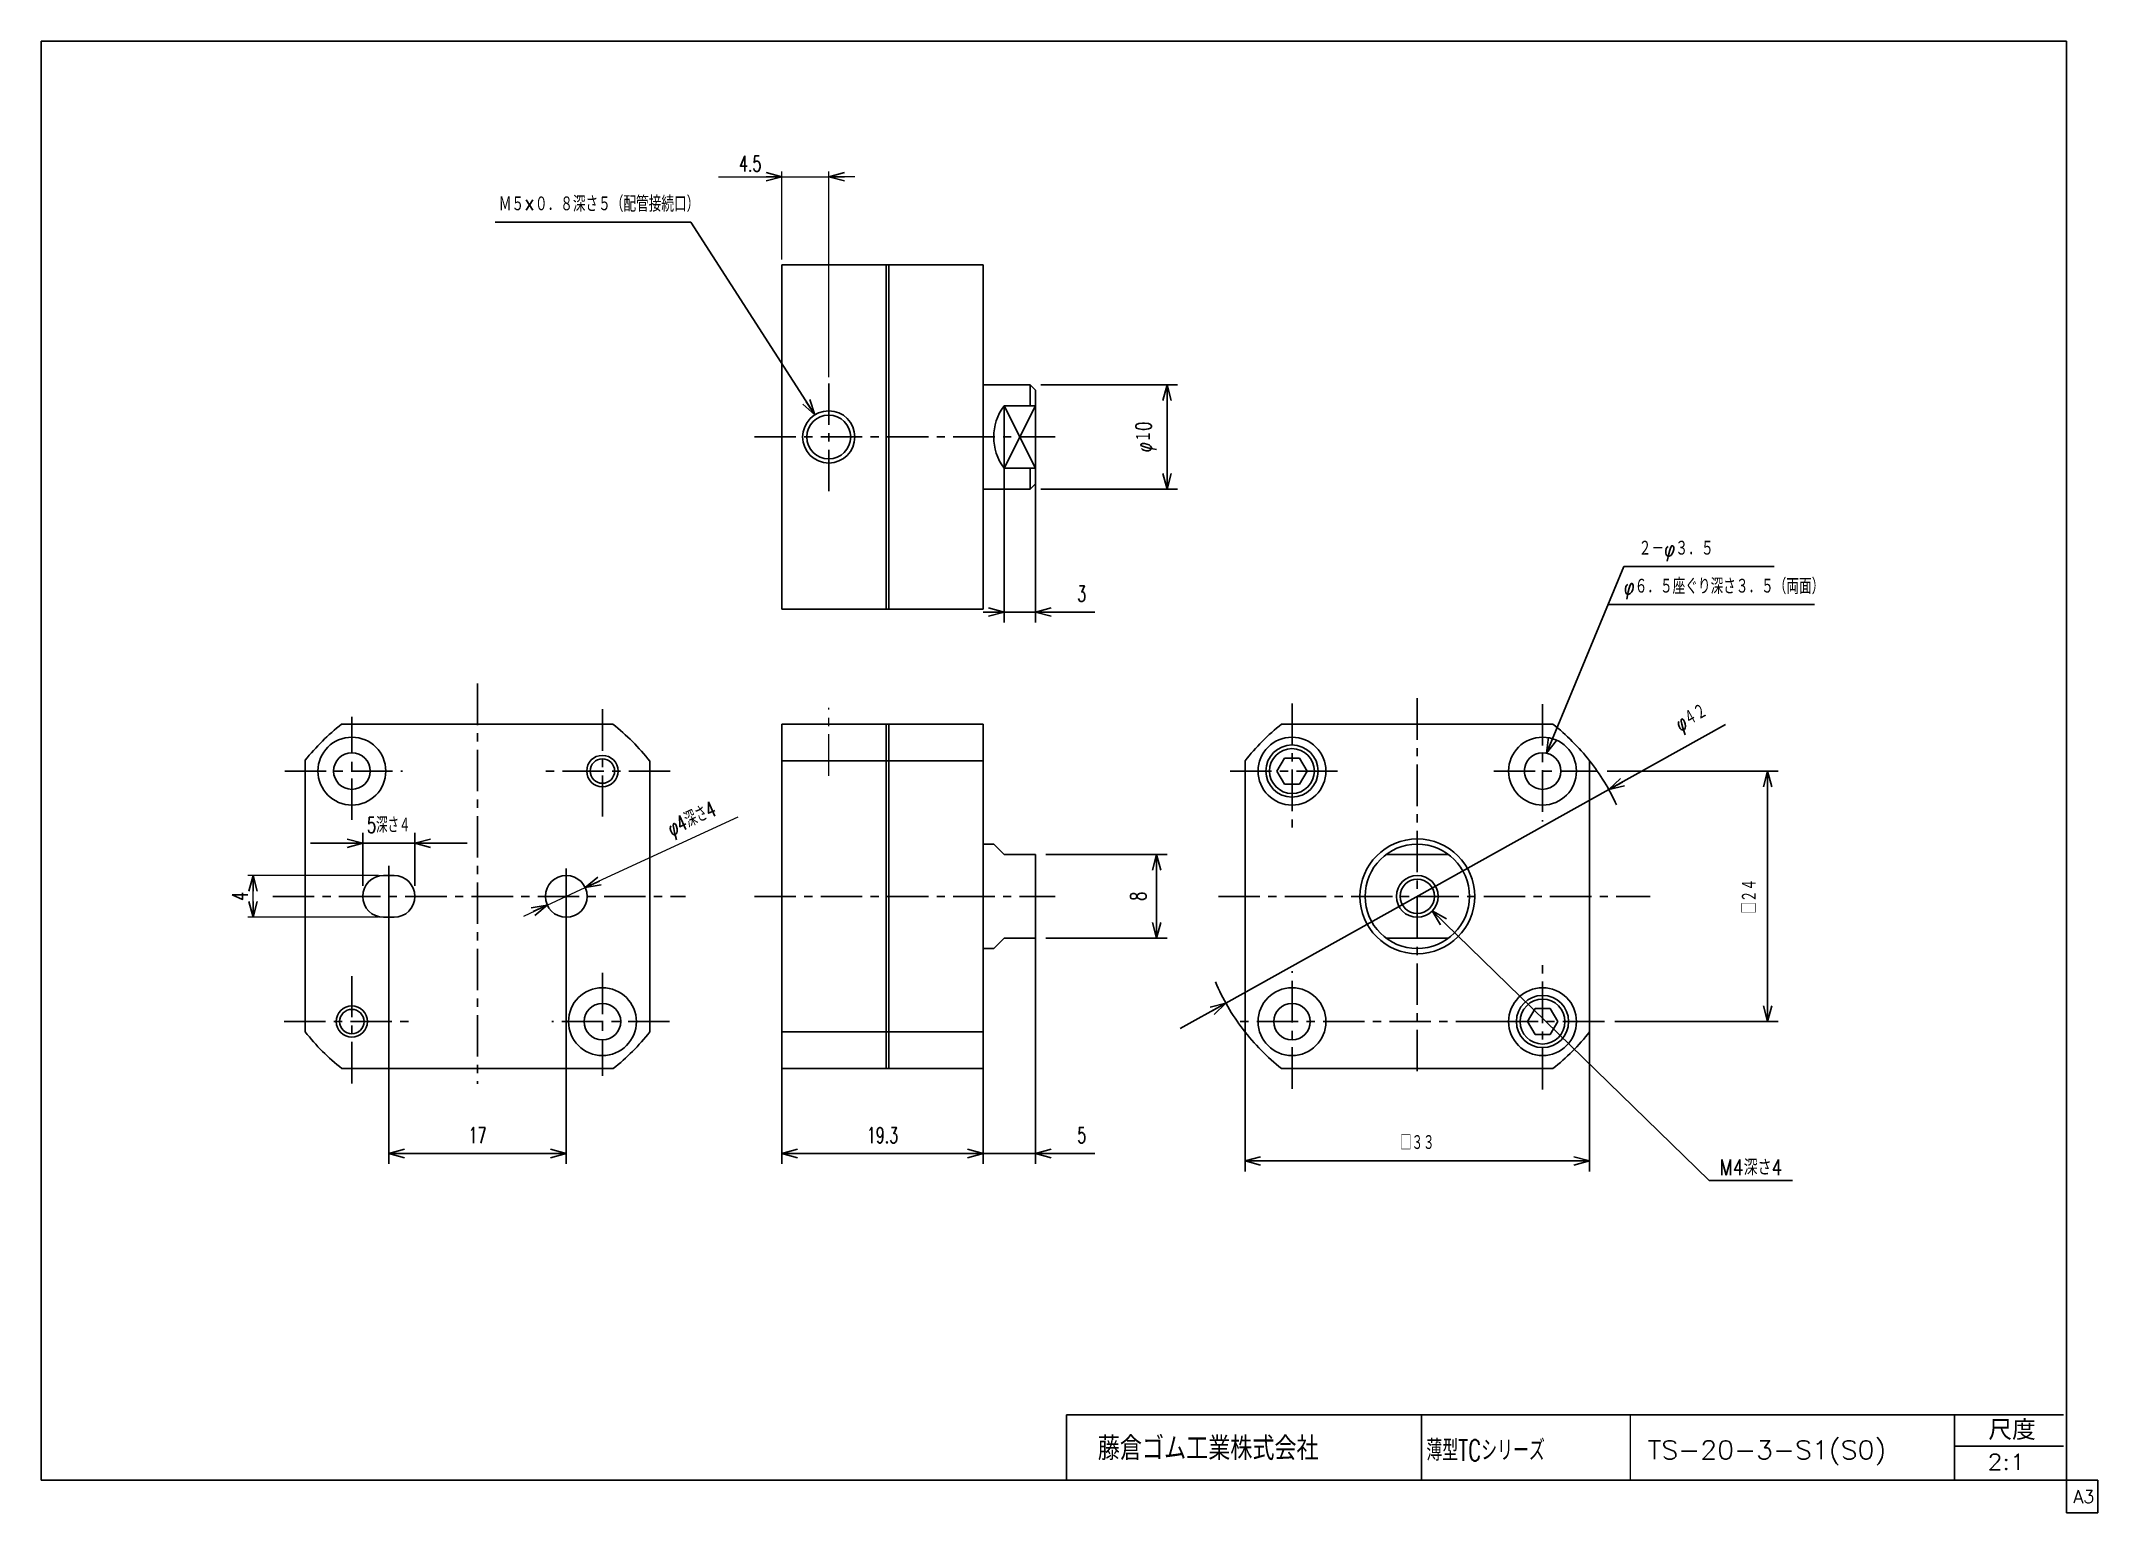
# Model space of a CAD drawing. Header units: millimetres. Extents: x -95 to 102, y -70 to 71.
import ezdxf
from ezdxf.enums import TextEntityAlignment as Align

# ---------------------------------------------------------------- set-up
doc = ezdxf.new("R2010")
doc.units = ezdxf.units.MM
doc.header["$LTSCALE"] = 0.125
doc.linetypes.add('CENTER', pattern=[50.8, 31.75, -6.35, 6.35, -6.35])
doc.layers.add('ZUWAKU', color=7, linetype='Continuous')
doc.styles.add('FdaStyle0', font='txt.shx', dxfattribs={"width": 0.666667, "bigfont": 'bigfont'})
doc.dimstyles.new('DaDimDiametricStyle', dxfattribs={"dimtxt": 1.5, "dimasz": 1.500001, "dimexe": 0.5, "dimexo": 0.5, "dimgap": 1, "dimtad": 3, "dimdsep": 46, "dimtxsty": 'FdaStyle0', "dimblk1": 'OPEN30', "dimblk2": 'OPEN30', "dimsah": 1, "dimcen": 0.09, "dimclrd": 4, "dimclre": 4, "dimclrt": 4, "dimadec": 0, "dimazin": 2, "dimtfac": 1, "dimtdec": 4, "dimtmove": 0, "dimatfit": 0, "dimfxl": 1, "dimarcsym": 0})
doc.dimstyles.new('DaDimRotatedStyle', dxfattribs={"dimtxt": 1.5, "dimasz": 1.500001, "dimexe": 1, "dimexo": 0.5, "dimgap": 1, "dimtad": 3, "dimdsep": 46, "dimtxsty": 'FdaStyle0', "dimblk1": 'OPEN30', "dimblk2": 'OPEN30', "dimsah": 1, "dimcen": 0.09, "dimclrd": 4, "dimclre": 4, "dimclrt": 4, "dimadec": 0, "dimazin": 2, "dimtfac": 1, "dimtdec": 4, "dimtmove": 0, "dimatfit": 0, "dimfxl": 1, "dimarcsym": 0})

msp = doc.modelspace()

# ---------------------------------------------------------------- texts
at = {"color": 4, "style": 'FdaStyle0'}
for s, width, p, p2 in [('Ｍ５×０．８深さ５（配管接続口）', 0.666667, (-51.16, 54.402), (-31.96, 54.402)), ('２－φ３．５', 0.666667, (58.009, 21.412), (65.209, 21.412)), ('φ６．５座ぐり深さ３．５（両面）', 0.666667, (56.599, 17.774), (75.799, 17.774)), ('M4深さ4', 0.740741, (65.784, -37.904), (71.784, -37.904))]:
    msp.add_text(s, height=1.5, dxfattribs=dict(at, width=width)).set_placement(p, p2, align=Align.FIT)
at = {"layer": 'ZUWAKU', "color": 4, "style": 'FdaStyle0'}
for s, height, width, p, p2 in [('藤倉ゴム工業株式会社', 2.25, 0.652778, (6.212, -65.198), (27.362, -65.198)), ('薄型TCシリーズ', 2, 0.570352, (37.683, -65.263), (49.033, -65.263)), ('TS-20-3-S1(S0)', 1.75, 0.823423, (58.891, -65.094), (81.741, -65.094)), ('尺度', 1.9, 0.749175, (91.513, -63.259), (96.053, -63.259)), ('2:1', 1.5, 0.8, (91.423, -66.119), (95.023, -66.119))]:
    msp.add_text(s, height=height, dxfattribs=dict(at, width=width)).set_placement(p, p2, align=Align.FIT)
at = {"layer": 'ZUWAKU', "color": 7, "style": 'FdaStyle0', "width": 0.8}
msp.add_text('A3', height=1.25, dxfattribs=at).set_placement((99.654, -69.312), (101.654, -69.312), align=Align.FIT)

# ---------------------------------------------------------------- blocks, each defined once
blk = doc.blocks.new('_OPEN30')
at = {"color": 0, "linetype": 'ByBlock', "lineweight": -2}
for p, q in [((-1, 0.267949), (0, 0)), ((0, 0), (-1, -0.267949)), ((0, 0), (-1, 0))]:
    blk.add_line(p, q, dxfattribs=at)
blk = doc.blocks.new('DC_GROUP_TS-20改1_1')
at = {"color": 4, "linetype": 'Continuous', "lineweight": 25}
for p, q in [((24.09, 2.07), (23.37, 0.82)), ((25.53, 2.07), (24.09, 2.07)), ((26.26, 0.82), (25.53, 2.07)), ((23.37, 0.82), (24.09, -0.43)), ((25.53, -0.43), (26.26, 0.82)), ((24.09, -0.43), (25.53, -0.43))]:
    blk.add_line(p, q, dxfattribs=at)
for radius in [2.5, 2.15]:
    blk.add_circle((24.81, 0.82), radius, dxfattribs=at)
blk = doc.blocks.new('DC_GROUP_TS-20改1_2')
at = {"color": 4, "linetype": 'Continuous', "lineweight": 25}
for p, q in [((48.09, -21.93), (47.37, -23.18)), ((47.37, -23.18), (48.09, -24.43)), ((49.53, -21.93), (48.09, -21.93)), ((50.26, -23.18), (49.53, -21.93)), ((49.53, -24.43), (50.26, -23.18)), ((48.09, -24.43), (49.53, -24.43))]:
    blk.add_line(p, q, dxfattribs=at)
for radius in [2.5, 2.15]:
    blk.add_circle((48.81, -23.18), radius, dxfattribs=at)
blk = doc.blocks.new('DC_GROUP_TS-20改1_3')
at = {"color": 4, "linetype": 'Continuous', "lineweight": 25}
for radius in [1.5, 1.17]:
    blk.add_circle((-41.24, 0.82), radius, dxfattribs=at)
blk = doc.blocks.new('DC_GROUP_TS-20改1_4')
at = {"color": 4, "linetype": 'Continuous', "lineweight": 25}
for radius in [1.5, 1.17]:
    blk.add_circle((-65.24, -23.18), radius, dxfattribs=at)
blk = doc.blocks.new('*D5')
at = {"color": 4, "linetype": 'Continuous', "lineweight": 25}
for p, q in [((20.31, -20.18), (20.31, -37.53)), ((53.31, -20.18), (53.31, -37.53)), ((20.31, -36.53), (53.31, -36.53))]:
    blk.add_line(p, q, dxfattribs=at)
at = {"color": 4, "xscale": 1.500001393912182, "yscale": 1.499994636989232}
for p, rotation in [((20.31, -36.53), 180), ((53.31, -36.53), 360)]:
    blk.add_blockref('_OPEN30', p, dxfattribs=dict(at, rotation=rotation))
at = {"color": 4, "insert": (36.81, -35.53), "char_height": 1.5, "width": 6.375, "attachment_point": 8, "style": 'FdaStyle0'}
blk.add_mtext('\\T1.00;□３３', dxfattribs=at)
blk = doc.blocks.new('*D6')
at = {"color": 4, "linetype": 'Continuous', "lineweight": 25}
for p, q in [((55.01, 0.82), (71.37, 0.82)), ((70.37, 0.82), (70.37, -23.18)), ((55.73, -23.18), (71.37, -23.18))]:
    blk.add_line(p, q, dxfattribs=at)
at = {"color": 4, "xscale": 1.500001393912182, "yscale": 1.499994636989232}
for p, rotation in [((70.37, 0.82), 90), ((70.37, -23.18), 270)]:
    blk.add_blockref('_OPEN30', p, dxfattribs=dict(at, rotation=rotation))
at = {"color": 4, "insert": (69.37, -11.18), "char_height": 1.5, "width": 6.375, "attachment_point": 8, "rotation": 90, "style": 'FdaStyle0'}
blk.add_mtext('\\T1.00;□２４', dxfattribs=at)
blk = doc.blocks.new('*D7')
at = {"color": 4, "linetype": 'Continuous', "lineweight": 25}
for p, q in [((66.33, 5.27), (55.15, -0.96)), ((18.47, -21.41), (55.15, -0.96)), ((14.1, -23.85), (18.47, -21.41))]:
    blk.add_line(p, q, dxfattribs=at)
at = {"color": 4, "xscale": 1.500001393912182, "yscale": 1.499994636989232}
for p, rotation in [((55.15, -0.96), 209.14374578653), ((18.47, -21.41), 29.14374578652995)]:
    blk.add_blockref('_OPEN30', p, dxfattribs=dict(at, rotation=rotation))
at = {"color": 4, "insert": (62.26, 4.15), "char_height": 1.5, "width": 6.375, "attachment_point": 7, "rotation": 29.1437, "style": 'FdaStyle0'}
blk.add_mtext('\\T1.00;φ４２', dxfattribs=at)
blk = doc.blocks.new('*D8')
at = {"color": 4, "linetype": 'Continuous', "lineweight": 25}
for p, q in [((-24.06, -23.68), (-24.06, -36.82)), ((-4.76, -23.68), (-4.76, -36.82)), ((-24.06, -35.82), (-4.76, -35.82))]:
    blk.add_line(p, q, dxfattribs=at)
at = {"color": 4, "xscale": 1.500001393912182, "yscale": 1.499994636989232}
for p, rotation in [((-24.06, -35.82), 180), ((-4.76, -35.82), 360)]:
    blk.add_blockref('_OPEN30', p, dxfattribs=dict(at, rotation=rotation))
at = {"color": 4, "insert": (-14.41, -34.82), "char_height": 1.5, "width": 7.875, "attachment_point": 8, "style": 'FdaStyle0'}
blk.add_mtext('\\T1.00;19.3', dxfattribs=at)
blk = doc.blocks.new('*D9')
at = {"color": 4, "linetype": 'Continuous', "lineweight": 25}
for p, q in [((0.24, -11.18), (0.24, -36.82)), ((-4.76, -23.68), (-4.76, -36.82)), ((-4.76, -35.82), (0.24, -35.82)), ((5.94, -35.82), (0.24, -35.82))]:
    blk.add_line(p, q, dxfattribs=at)
at = {"color": 4, "xscale": 1.500001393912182, "yscale": 1.499994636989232, "rotation": 180}
blk.add_blockref('_OPEN30', (0.24, -35.82), dxfattribs=at)
at = {"color": 4, "insert": (4.24, -34.82), "char_height": 1.5, "width": 3.375, "attachment_point": 7, "style": 'FdaStyle0'}
blk.add_mtext('\\T1.00;5', dxfattribs=at)
blk = doc.blocks.new('*D10')
at = {"color": 4, "linetype": 'Continuous', "lineweight": 25}
for p, q in [((-61.7, -9.68), (-61.7, -36.82)), ((-44.7, -9.94), (-44.7, -36.82)), ((-61.7, -35.82), (-44.7, -35.82))]:
    blk.add_line(p, q, dxfattribs=at)
at = {"color": 4, "xscale": 1.500001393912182, "yscale": 1.499994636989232}
for p, rotation in [((-61.7, -35.82), 180), ((-44.7, -35.82), 360)]:
    blk.add_blockref('_OPEN30', p, dxfattribs=dict(at, rotation=rotation))
at = {"color": 4, "insert": (-53.2, -34.82), "char_height": 1.5, "width": 4.875, "attachment_point": 8, "style": 'FdaStyle0'}
blk.add_mtext('\\T1.00;17', dxfattribs=at)
blk = doc.blocks.new('DA_IMAGEDIMGROUP_1')
at = {"color": 4, "linetype": 'Continuous', "lineweight": 25}
for p, q in [((-64.2, -10.18), (-64.2, -5.1)), ((-59.2, -10.18), (-59.2, -5.1)), ((-69.2, -6.1), (-64.2, -6.1)), ((-64.2, -6.1), (-59.2, -6.1)), ((-54.2, -6.1), (-59.2, -6.1))]:
    blk.add_line(p, q, dxfattribs=at)
at = {"color": 4, "xscale": 1.500001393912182, "yscale": 1.499994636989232}
for p, rotation in [((-64.2, -6.1), 360), ((-59.2, -6.1), 180)]:
    blk.add_blockref('_OPEN30', p, dxfattribs=dict(at, rotation=rotation))
at = {"color": 4, "insert": (-61.7, -5.1), "char_height": 1.5, "width": 7.875, "attachment_point": 8, "style": 'FdaStyle0'}
blk.add_mtext('\\T1.00;5深さ４', dxfattribs=at)
blk = doc.blocks.new('*D12')
at = {"color": 4, "linetype": 'Continuous', "lineweight": 25}
for p, q in [((1.24, -7.18), (12.84, -7.18)), ((11.84, -7.18), (11.84, -15.18)), ((1.24, -15.18), (12.84, -15.18))]:
    blk.add_line(p, q, dxfattribs=at)
at = {"color": 4, "xscale": 1.500001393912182, "yscale": 1.499994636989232}
for p, rotation in [((11.84, -7.18), 90), ((11.84, -15.18), 270)]:
    blk.add_blockref('_OPEN30', p, dxfattribs=dict(at, rotation=rotation))
at = {"color": 4, "insert": (10.84, -11.18), "char_height": 1.5, "width": 3.375, "attachment_point": 8, "rotation": 90, "style": 'FdaStyle0'}
blk.add_mtext('\\T1.00;8', dxfattribs=at)
blk = doc.blocks.new('DC_GROUP_TS-20改1_5')
at = {"color": 4, "linetype": 'Continuous', "lineweight": 25}
for radius in [2.5, 2.1]:
    blk.add_circle((-19.56, 32.83), radius, dxfattribs=at)
blk = doc.blocks.new('DA_IMAGEDIMGROUP_2')
at = {"color": 4, "linetype": 'Continuous', "lineweight": 25}
for p, q in [((-2.76, 33.83), (-2.76, 15.05)), ((0.24, 32.33), (0.24, 15.05)), ((-4.78, 16.05), (-2.76, 16.05)), ((-2.76, 16.05), (0.24, 16.05)), ((5.94, 16.05), (0.24, 16.05))]:
    blk.add_line(p, q, dxfattribs=at)
at = {"color": 4, "xscale": 1.500001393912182, "yscale": 1.499994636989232}
for p, rotation in [((-2.76, 16.05), 360), ((0.24, 16.05), 180)]:
    blk.add_blockref('_OPEN30', p, dxfattribs=dict(at, rotation=rotation))
at = {"color": 4, "insert": (4.24, 17.05), "char_height": 1.5, "width": 3.375, "attachment_point": 7, "style": 'FdaStyle0'}
blk.add_mtext('\\T1.00;3', dxfattribs=at)
blk = doc.blocks.new('*D15')
at = {"color": 4, "linetype": 'Continuous', "lineweight": 25}
for p, q in [((0.74, 37.83), (13.84, 37.83)), ((12.84, 37.83), (12.84, 27.83)), ((0.74, 27.83), (13.84, 27.83))]:
    blk.add_line(p, q, dxfattribs=at)
at = {"color": 4, "xscale": 1.500001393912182, "yscale": 1.499994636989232}
for p, rotation in [((12.84, 37.83), 90), ((12.84, 27.83), 270)]:
    blk.add_blockref('_OPEN30', p, dxfattribs=dict(at, rotation=rotation))
at = {"color": 4, "insert": (11.84, 32.83), "char_height": 1.5, "width": 6.375, "attachment_point": 8, "rotation": 90, "style": 'FdaStyle0'}
blk.add_mtext('\\T1.00;φ１0', dxfattribs=at)
blk = doc.blocks.new('DA_IMAGEDIMGROUP_3')
at = {"color": 4, "linetype": 'Continuous', "lineweight": 13}
for p, q in [((-30.11, 57.76), (-24.06, 57.76)), ((-24.06, 49.83), (-24.06, 58.26)), ((-24.06, 57.76), (-19.56, 57.76)), ((-19.56, 38.57), (-19.56, 58.26)), ((-17.06, 57.76), (-19.56, 57.76))]:
    blk.add_line(p, q, dxfattribs=at)
at = {"color": 4, "xscale": 1.500001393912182, "yscale": 1.499994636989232}
for p, rotation in [((-24.06, 57.76), 360), ((-19.56, 57.76), 180)]:
    blk.add_blockref('_OPEN30', p, dxfattribs=dict(at, rotation=rotation))
at = {"color": 4, "insert": (-26.01, 58.26), "char_height": 1.5, "width": 6.375, "attachment_point": 9, "style": 'FdaStyle0'}
blk.add_mtext('\\T1.00;4.5', dxfattribs=at)
blk = doc.blocks.new('*D17')
at = {"color": 4, "linetype": 'Continuous', "lineweight": 13}
for p, q in [((-28.28, -3.59), (-42.88, -10.35)), ((-46.52, -12.02), (-42.88, -10.35)), ((-48.78, -13.07), (-46.52, -12.02))]:
    blk.add_line(p, q, dxfattribs=at)
at = {"color": 4, "xscale": 1.500001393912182, "yscale": 1.499994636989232}
for p, rotation in [((-42.88, -10.35), 204.8210819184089), ((-46.52, -12.02), 24.82108191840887)]:
    blk.add_blockref('_OPEN30', p, dxfattribs=dict(at, rotation=rotation))
at = {"color": 4, "insert": (-34.39, -5.87), "char_height": 1.5, "width": 9.375, "attachment_point": 7, "rotation": 24.8211, "style": 'FdaStyle0'}
blk.add_mtext('\\T1.00;φ4深さ4', dxfattribs=at)
blk = doc.blocks.new('*D18')
at = {"color": 4, "linetype": 'Continuous', "lineweight": 13}
for p, q in [((-62.7, -9.18), (-75.2, -9.18)), ((-74.7, -13.18), (-74.7, -9.18)), ((-62.7, -13.18), (-75.2, -13.18))]:
    blk.add_line(p, q, dxfattribs=at)
at = {"color": 4, "xscale": 1.500001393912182, "yscale": 1.499994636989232}
for p, rotation in [((-74.7, -9.18), 90), ((-74.7, -13.18), 270)]:
    blk.add_blockref('_OPEN30', p, dxfattribs=dict(at, rotation=rotation))
at = {"color": 4, "insert": (-75.2, -11.18), "char_height": 1.5, "width": 3.75, "attachment_point": 8, "rotation": 90, "style": 'FdaStyle0'}
blk.add_mtext('\\T1.00;4', dxfattribs=at)

# ---------------------------------------------------------------- dimensions: what is measured, and where the dimension line sits
at = {"linetype": 'Continuous', "lineweight": 13}
for base, p1, p2, text, picture, middle in [((12.84, 27.825), (0.238, 37.825), (0.238, 27.825), 'φ１<>', '*D15', (12.84, 32.825)), ((70.365, -23.185), (54.515, 0.815), (55.231, -23.185), '□２４', '*D6', (70.365, -11.185)), ((11.84, -15.185), (0.738, -7.185), (0.738, -15.185), '8', '*D12', (11.84, -11.185))]:
    dim = msp.add_linear_dim(base=base, p1=p1, p2=p2, angle=90, text=text, dimstyle='DaDimRotatedStyle', override={"dimtxt": 1.5, "dimasz": 1.500001, "dimexe": 1, "dimexo": 0.5, "dimgap": 1, "dimtad": 3, "dimtih": 0, "dimtoh": 0, "dimdec": 2, "dimzin": 8, "dimtxsty": 'FdaStyle0', "dimblk1": 'OPEN30', "dimblk2": 'OPEN30', "dimsah": 1, "dimclrd": 4, "dimclre": 4, "dimclrt": 4, "dimazin": 2, "dimtofl": 1, "dimatfit": 0, "dimtolj": 0, "dimtzin": 8}, dxfattribs=at)
    dim.commit()
    dim.dimension.update_dxf_attribs({"geometry": picture, "text_midpoint": middle})
for p1, p2, text, override, picture, middle in [((55.153, -0.958), (18.47, -21.412), 'φ４２', {"dimtxt": 1.5, "dimasz": 1.500001, "dimexe": 0.5, "dimexo": 0.5, "dimgap": 1, "dimtad": 3, "dimtih": 0, "dimtoh": 0, "dimdec": 2, "dimzin": 8, "dimtxsty": 'FdaStyle0', "dimblk1": 'OPEN30', "dimblk2": 'OPEN30', "dimsah": 1, "dimclrd": 4, "dimclre": 4, "dimclrt": 4, "dimazin": 2, "dimtofl": 1, "dimatfit": 0, "dimtolj": 0, "dimtzin": 8}, '*D7', (63.47, 5.683)), ((-42.885, -10.345), (-46.515, -12.025), 'φ4深さ4', {"dimtxt": 1.5, "dimasz": 1.500001, "dimexe": 0.5, "dimexo": 0.5, "dimgap": 0.5, "dimtad": 3, "dimtih": 0, "dimtoh": 0, "dimdec": 2, "dimzin": 8, "dimtxsty": 'FdaStyle0', "dimblk1": 'OPEN30', "dimblk2": 'OPEN30', "dimsah": 1, "dimclrd": 4, "dimclre": 4, "dimclrt": 4, "dimazin": 2, "dimtofl": 1, "dimatfit": 0, "dimtolj": 0, "dimtzin": 8}, '*D17', (-31.985, -3.927))]:
    dim = msp.add_diameter_dim_2p(p1=p1, p2=p2, text=text, dimstyle='DaDimDiametricStyle', override=override, dxfattribs=at)
    dim.commit()
    dim.dimension.update_dxf_attribs({"geometry": picture, "text_midpoint": middle})
dim = msp.add_linear_dim(base=(-74.7, -9.185), p1=(-62.2, -13.185), p2=(-62.2, -9.185), angle=90, dimstyle='DaDimRotatedStyle', override={"dimtxt": 1.5, "dimasz": 1.500001, "dimexe": 0.5, "dimexo": 0.5, "dimgap": 0.5, "dimtad": 3, "dimtih": 0, "dimtoh": 0, "dimdec": 2, "dimzin": 8, "dimtxsty": 'FdaStyle0', "dimblk1": 'OPEN30', "dimblk2": 'OPEN30', "dimsah": 1, "dimclrd": 4, "dimclre": 4, "dimclrt": 4, "dimazin": 2, "dimtofl": 1, "dimatfit": 0, "dimtolj": 0, "dimtzin": 8}, dxfattribs=at)
dim.commit()
dim.dimension.update_dxf_attribs({"geometry": '*D18', "text_midpoint": (-74.7, -11.185)})
for base, p1, p2, text, picture, middle in [((-44.7, -35.816), (-61.7, -9.18), (-44.7, -9.445), '17', '*D10', (-53.2, -35.816)), ((53.312, -36.535), (20.312, -19.675), (53.312, -19.675), '□３３', '*D5', (36.812, -36.535))]:
    dim = msp.add_linear_dim(base=base, p1=p1, p2=p2, text=text, dimstyle='DaDimRotatedStyle', override={"dimtxt": 1.5, "dimasz": 1.500001, "dimexe": 1, "dimexo": 0.5, "dimgap": 1, "dimtad": 3, "dimtih": 0, "dimtoh": 0, "dimdec": 2, "dimzin": 8, "dimtxsty": 'FdaStyle0', "dimblk1": 'OPEN30', "dimblk2": 'OPEN30', "dimsah": 1, "dimclrd": 4, "dimclre": 4, "dimclrt": 4, "dimazin": 2, "dimtofl": 1, "dimatfit": 0, "dimtolj": 0, "dimtzin": 8}, dxfattribs=at)
    dim.commit()
    dim.dimension.update_dxf_attribs({"geometry": picture, "text_midpoint": middle})
at = {"linetype": 'Continuous', "lineweight": 25}
for base, p1, p2, text, picture, middle in [((0.238, -35.816), (-4.762, -23.185), (0.238, -10.685), '5', '*D9', (4.838, -35.816)), ((-4.762, -35.816), (-24.062, -23.185), (-4.762, -23.185), '19.3', '*D8', (-14.412, -35.816))]:
    dim = msp.add_linear_dim(base=base, p1=p1, p2=p2, text=text, dimstyle='DaDimRotatedStyle', override={"dimtxt": 1.5, "dimasz": 1.500001, "dimexe": 1, "dimexo": 0.5, "dimgap": 1, "dimtad": 3, "dimtih": 0, "dimtoh": 0, "dimdec": 2, "dimzin": 8, "dimtxsty": 'FdaStyle0', "dimblk1": 'OPEN30', "dimblk2": 'OPEN30', "dimsah": 1, "dimclrd": 4, "dimclre": 4, "dimclrt": 4, "dimazin": 2, "dimtofl": 1, "dimatfit": 0, "dimtolj": 0, "dimtzin": 8}, dxfattribs=at)
    dim.commit()
    dim.dimension.update_dxf_attribs({"geometry": picture, "text_midpoint": middle})

# ---------------------------------------------------------------- linework, layer by layer
at = {"color": 4, "linetype": 'Continuous', "lineweight": 25}
for p, q in [((-32.762, 53.402), (-51.524, 53.402)), ((-20.901, 34.937), (-32.762, 53.402)), ((-24.062, 49.325), (-24.062, 16.325)), ((-24.062, 49.325), (-4.762, 49.325)), ((-14.062, 49.325), (-14.062, 32.825)), ((-13.812, 32.825), (-13.812, 49.325)), ((-4.762, 49.325), (-4.762, 16.325)), ((-4.762, 37.825), (-0.262, 37.825)), ((-0.262, 37.825), (0.238, 37.325)), ((-0.262, 37.825), (-0.262, 35.825)), ((0.238, 35.825), (-2.762, 35.825)), ((-2.762, 29.825), (-2.762, 35.825)), ((-2.762, 29.825), (0.238, 35.825)), ((-2.762, 35.825), (0.238, 29.825)), ((0.238, 37.325), (0.238, 28.325)), ((-14.062, 16.325), (-14.062, 32.825)), ((-13.812, 32.825), (-13.812, 16.325)), ((0.238, 29.825), (-2.762, 29.825)), ((-0.262, 27.825), (-0.262, 29.825)), ((-4.762, 27.825), (-0.262, 27.825)), ((-0.262, 27.825), (0.238, 28.325)), ((49.191, 2.523), (56.599, 20.412)), ((56.599, 20.412), (70.999, 20.412)), ((-4.762, 16.325), (-24.062, 16.325)), ((55.092, 16.774), (74.867, 16.774)), ((-66.228, 5.315), (-40.247, 5.315)), ((-24.062, 5.315), (-24.062, -27.685)), ((-24.062, 5.315), (-4.762, 5.315)), ((-14.062, 5.315), (-14.062, -11.185)), ((-13.812, -11.185), (-13.812, 5.315)), ((-4.762, 5.315), (-4.762, -27.685)), ((49.802, 5.315), (23.821, 5.315)), ((-69.7, 1.852), (-69.7, -24.175)), ((-36.7, 1.758), (-36.7, -24.175)), ((-4.762, 1.805), (-24.062, 1.805)), ((20.312, 1.805), (20.312, -24.175)), ((53.312, -24.175), (53.312, 1.805)), ((-3.762, -6.185), (-4.762, -6.185)), ((-2.762, -7.185), (-3.762, -6.185)), ((-2.762, -7.185), (0.238, -7.185)), ((0.238, -7.185), (0.238, -15.185)), ((33.812, -7.185), (39.812, -7.185)), ((-61.2, -9.185), (-62.2, -9.185)), ((-14.062, -27.685), (-14.062, -11.185)), ((-13.812, -11.185), (-13.812, -27.685)), ((-61.2, -13.185), (-62.2, -13.185)), ((38.245, -12.58), (64.784, -38.404)), ((-2.762, -15.185), (-3.762, -16.185)), ((-2.762, -15.185), (0.238, -15.185)), ((39.812, -15.185), (33.812, -15.185)), ((-3.762, -16.185), (-4.762, -16.185)), ((-4.762, -24.175), (-24.062, -24.175)), ((-66.191, -27.685), (-40.21, -27.685)), ((-4.762, -27.685), (-24.062, -27.685)), ((23.821, -27.685), (49.802, -27.685)), ((64.784, -38.404), (72.751, -38.404))]:
    msp.add_line(p, q, dxfattribs=at)
at = {"color": 4, "linetype": 'CENTER', "lineweight": 25}
for p, q in [((-19.562, 27.63), (-19.562, 38.074)), ((-26.682, 32.825), (2.143, 32.825)), ((-53.2, 9.196), (-53.2, -29.135)), ((36.812, -27.931), (36.812, 8.531)), ((-65.237, -3.856), (-65.237, 6.018)), ((-41.237, 6.734), (-41.237, -3.537)), ((24.812, 7.306), (24.812, -4.953)), ((48.812, 7.24), (48.812, -4.025)), ((-71.662, 0.815), (-60.397, 0.815)), ((-34.746, 0.815), (-47.005, 0.815)), ((18.893, 0.815), (29.164, 0.815)), ((44.141, 0.815), (54.015, 0.815)), ((-61.7, -8.254), (-61.7, -13.68)), ((-44.7, -8.501), (-44.7, -13.945)), ((-72.821, -11.185), (-33.266, -11.185)), ((-26.682, -11.185), (2.143, -11.185)), ((17.771, -11.185), (59.128, -11.185)), ((48.812, -29.676), (48.812, -17.417)), ((-65.237, -29.104), (-65.237, -18.832)), ((-41.237, -18.514), (-41.237, -28.388)), ((24.812, -29.61), (24.812, -18.344)), ((-71.729, -23.185), (-59.469, -23.185)), ((-34.812, -23.185), (-46.078, -23.185)), ((44.459, -23.185), (19.609, -23.185)), ((54.731, -23.185), (44.459, -23.185))]:
    msp.add_line(p, q, dxfattribs=at)
at = {"color": 4, "linetype": 'CENTER', "lineweight": 13}
msp.add_line((-19.562, 0.373), (-19.562, 6.89), dxfattribs=at)
at = {"color": 4, "linetype": 'Continuous', "lineweight": 25}
for centre, radius in [((-65.237, 0.815), 3.25), ((24.812, 0.815), 3.25), ((48.812, 0.815), 3.25), ((-65.237, 0.815), 1.75), ((48.812, 0.815), 1.75), ((36.812, -11.185), 5.5), ((36.812, -11.185), 5), ((-44.7, -11.185), 2), ((36.812, -11.185), 2), ((36.812, -11.185), 1.65), ((-41.237, -23.185), 3.25), ((-41.237, -23.185), 1.75), ((24.812, -23.185), 3.25), ((24.812, -23.185), 1.75), ((48.812, -23.185), 3.25)]:
    msp.add_circle(centre, radius, dxfattribs=at)
for centre, radius, start, end in [((1.238, 32.825), 5, 143.1301, 216.8699), ((-53.237, -11.185), 21, 128.21321, 141.62382), ((-53.237, -11.185), 21, 38.04965, 51.78679), ((36.812, -11.185), 21, 128.21321, 141.78679), ((36.812, -11.185), 21, 38.21321, 51.78679), ((36.812, -11.185), 21, 24.6411, 38.21321), ((-62.2, -11.185), 2, 90, 270), ((-61.2, -11.185), 2, 270, 90), ((36.812, -11.185), 21, 202.98734, 217.38706), ((-53.2, -11.185), 21, 218.21321, 231.78679), ((-53.2, -11.185), 21, 308.21321, 321.78679), ((36.812, -11.185), 21, 217.38706, 231.78679), ((36.812, -11.185), 21, 308.21321, 321.78679)]:
    msp.add_arc(centre, radius, start, end, dxfattribs=at)
at = {"layer": 'ZUWAKU', "color": 5, "linetype": 'Continuous', "lineweight": 25}
for p, q in [((-95, -67.125), (-95, 70.75)), ((99, 70.75), (-95, 70.75)), ((99, -70.25), (99, 70.75)), ((102, -67.125), (-95, -67.125)), ((102, -70.25), (102, -67.125)), ((99, -70.25), (102, -70.25))]:
    msp.add_line(p, q, dxfattribs=at)
at = {"layer": 'ZUWAKU', "color": 4, "linetype": 'Continuous', "lineweight": 25}
for p, q in [((3.206, -60.869), (98.706, -60.869)), ((3.206, -67.125), (3.206, -60.869)), ((37.206, -60.869), (37.206, -67.125)), ((88.273, -67.125), (88.273, -60.869)), ((88.273, -63.869), (98.706, -63.869))]:
    msp.add_line(p, q, dxfattribs=at)
at = {"layer": 'ZUWAKU', "color": 4, "linetype": 'Continuous', "lineweight": 13}
msp.add_line((57.206, -60.869), (57.206, -67.125), dxfattribs=at)

# ---------------------------------------------------------------- block references
at = {"linetype": 'Continuous'}
for name in ['DA_IMAGEDIMGROUP_3', 'DC_GROUP_TS-20改1_5', 'DA_IMAGEDIMGROUP_2', 'DC_GROUP_TS-20改1_3', 'DC_GROUP_TS-20改1_1', 'DA_IMAGEDIMGROUP_1', 'DC_GROUP_TS-20改1_2', 'DC_GROUP_TS-20改1_4']:
    msp.add_blockref(name, (0, 0), dxfattribs=at)
at = {"color": 4, "xscale": 1.500001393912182, "yscale": 1.499994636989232}
for p, rotation in [((-20.901, 34.937), 302.7137823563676), ((49.191, 2.523), 247.5051822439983), ((38.245, -12.58), 135.7818159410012)]:
    msp.add_blockref('_OPEN30', p, dxfattribs=dict(at, rotation=rotation))

msp.set_redraw_order([(e.dxf.handle, doc.entitydb.next_handle()) for e in msp.query("TEXT MTEXT ATTDEF DIMENSION ARC_DIMENSION")])  # texts and dimensions are drawn at this point

doc.saveas('drawing.dxf')
